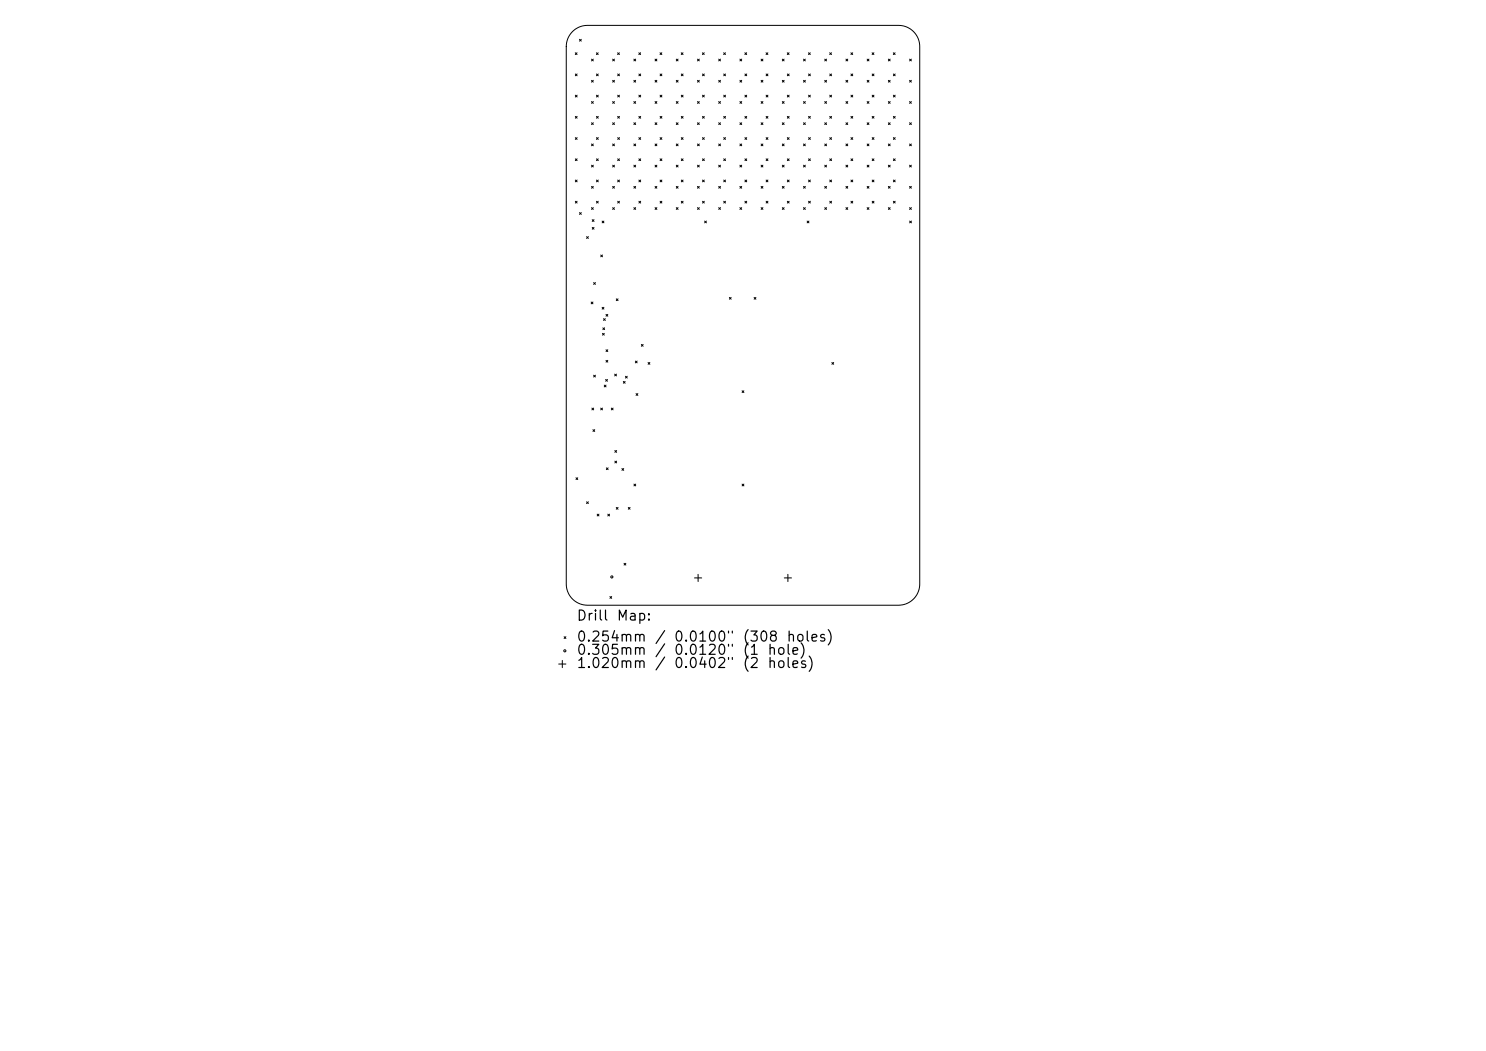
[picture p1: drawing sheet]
<svg xmlns="http://www.w3.org/2000/svg" width="297mm" height="210mm" viewBox="0 0 297 210" stroke-linecap="round" stroke-linejoin="round" font-family="sans-serif">
<defs><g id="words">
<g font-size="2">
<text x="115.1" y="124.5">Drill</text>
<text x="123.1" y="124.5">Map:</text>
<text x="115.1" y="128.7">0.254mm</text>
<text x="115.1" y="131.3">0.305mm</text>
<text x="130.7" y="128.7">/</text>
<text x="134.6" y="128.7">0.0100&quot;</text>
<text x="134.6" y="131.3">0.0120&quot;</text>
<text x="148.3" y="128.7">(308</text>
<text x="148.3" y="131.3">(1</text>
<text x="153.2" y="131.3">hole)</text>
<text x="157" y="128.7">holes)</text>
<text x="115.1" y="134">1.020mm</text>
<text x="134.6" y="134">0.0402&quot;</text>
<text x="148.3" y="134">(2</text>
<text x="153.2" y="134">holes)</text>
</g>
</g></defs>
<g fill="none" stroke="#000" stroke-width=".2">
<path d="M114.4 6.3a4.2 4.2 0 0 1 3-1.2h62.2a4.2 4.2 0 0 1 4.2 4.2v107.4a4.2 4.2 0 0 1-4.2 4.2h-62.2a4.2 4.2 0 0 1-4.2-4.2v-107.4a4.2 4.2 0 0 1 1.2-3zM115 10.5l.3 .4M115 14.8l.3 .3M115 19l.3 .4M115.3 10.5l-.3 .4M115.3 14.8l-.3 .3M115.3 19l-.3 .4M115.8 7.9l.4 .3M116.2 7.9l-.4 .3M118.2 11.8l.4 .4M118.2 16.1l.4 .3M118.6 11.8l-.4 .4"/>
<path d="M118.6 16.1l-.4 .3M119.2 10.5l.4 .4M119.2 14.8l.4 .3M119.2 19l.4 .4M119.6 10.5l-.4 .4M119.6 14.8l-.4 .3M119.6 19l-.4 .4M122.5 16.1l.3 .3M122.5 11.8l.3 .4M122.8 11.8l-.3 .4M122.8 16.1l-.3 .3M123.4 10.5l.4 .4"/>
<path d="M123.5 19l.3 .4M123.5 14.8l.3 .3M123.8 10.5l-.4 .4M123.8 14.8l-.3 .3M123.8 19l-.3 .4M126.7 16.1l.3 .3M126.7 11.8l.3 .4M127 11.8l-.3 .4M127 16.1l-.3 .3M127.7 10.5l.3 .4M127.7 19l.4 .4M127.7 14.8l.4 .3"/>
<path d="M128 10.5l-.3 .4M128.1 14.8l-.4 .3M128.1 19l-.4 .4M130.9 16.1l.4 .3M130.9 11.8l.4 .4M131.3 11.8l-.4 .4M131.3 16.1l-.4 .3M131.9 10.5l.4 .4M131.9 19l.4 .4M131.9 14.8l.4 .3M132.3 10.5l-.4 .4M132.3 14.8l-.4 .3"/>
<path d="M132.3 19l-.4 .4M135.2 16.1l.3 .3M135.2 11.8l.3 .4M135.5 11.8l-.3 .4M135.5 16.1l-.3 .3M136.2 10.5l.3 .4M136.2 19l.3 .4M136.2 14.8l.3 .3M136.5 10.5l-.3 .4M136.5 14.8l-.3 .3M136.5 19l-.3 .4M139.4 16.1l.4 .3"/>
<path d="M139.4 11.8l.4 .4M139.8 16.1l-.4 .3M139.8 11.8l-.4 .4M140.4 10.5l.4 .4M140.4 19l.4 .4M140.4 14.8l.4 .3M140.8 10.5l-.4 .4M140.8 14.8l-.4 .3M140.8 19l-.4 .4M143.6 11.8l.4 .4M143.6 16.1l.4 .3M144 11.8l-.4 .4"/>
<path d="M144 16.1l-.4 .3M144.6 10.5l.4 .4M144.6 19l.4 .4M144.6 14.8l.4 .3M145 10.5l-.4 .4M145 14.8l-.4 .3M145 19l-.4 .4M147.9 11.8l.3 .4M147.9 16.1l.3 .3M148.2 11.8l-.3 .4M148.2 16.1l-.3 .3M148.9 10.5l.3 .4"/>
<path d="M148.9 14.8l.3 .3M148.9 19l.3 .4M149.2 10.5l-.3 .4M149.2 14.8l-.3 .3M149.2 19l-.3 .4M152.1 16.1l.4 .3M152.1 11.8l.4 .4M152.5 11.8l-.4 .4M152.5 16.1l-.4 .3M153.1 10.5l.4 .4M153.1 14.8l.4 .3M153.1 19l.4 .4"/>
<path d="M153.5 10.5l-.4 .4M153.5 14.8l-.4 .3M153.5 19l-.4 .4M156.4 16.1l.3 .3M156.4 11.8l.3 .4M156.7 11.8l-.3 .4M156.7 16.1l-.3 .3M157.4 10.5l.3 .4M157.4 19l.3 .4M157.4 14.8l.3 .3M157.7 10.5l-.3 .4M157.7 14.8l-.3 .3"/>
<path d="M157.7 19l-.3 .4M160.6 16.1l.4 .3M160.6 11.8l.4 .4M161 11.8l-.4 .4M161 16.1l-.4 .3M161.6 10.5l.3 .4M161.6 19l.4 .4M161.6 14.8l.4 .3M161.9 10.5l-.3 .4M162 14.8l-.4 .3M162 19l-.4 .4M164.8 16.1l.4 .3"/>
<path d="M164.8 11.8l.4 .4M165.2 11.8l-.4 .4M165.2 16.1l-.4 .3M165.8 10.5l.4 .4M165.8 19l.4 .4M165.8 14.8l.4 .3M166.2 10.5l-.4 .4M166.2 14.8l-.4 .3M166.2 19l-.4 .4M169.1 16.1l.3 .3M169.1 11.8l.3 .4M169.4 11.8l-.3 .4"/>
<path d="M169.4 16.1l-.3 .3M170.1 10.5l.3 .4M170.1 19l.3 .4M170.1 14.8l.3 .3M170.4 10.5l-.3 .4M170.4 14.8l-.3 .3M170.4 19l-.3 .4M173.3 16.1l.4 .3M173.3 11.8l.4 .4M173.7 11.8l-.4 .4M173.7 16.1l-.4 .3M174.3 10.5l.4 .4"/>
<path d="M174.3 19l.4 .4M174.3 14.8l.4 .3M174.7 10.5l-.4 .4M174.7 14.8l-.4 .3M174.7 19l-.4 .4M177.6 16.1l.3 .3M177.6 11.8l.3 .4M177.9 16.1l-.3 .3M177.9 11.8l-.3 .4M178.5 10.5l.4 .4M178.6 19l.3 .4M178.6 14.8l.3 .3"/>
<path d="M178.9 10.5l-.4 .4M178.9 19l-.3 .4M178.9 14.8l-.3 .3M181.8 16.1l.4 .3M181.8 11.8l.4 .4M182.2 11.8l-.4 .4M182.2 16.1l-.4 .3M115 23.3l.3 .3M115 27.5l.3 .4M115 31.7l.3 .4M115 36l.3 .3M115.3 23.3l-.3 .3"/>
<path d="M115.3 27.5l-.3 .4M115.3 31.7l-.3 .4M115.3 36l-.3 .3M118.2 20.3l.4 .4M118.2 24.5l.4 .4M118.2 28.8l.4 .3M118.2 33l.4 .4M118.2 37.2l.4 .4M118.6 20.3l-.4 .4M118.6 24.5l-.4 .4M118.6 28.8l-.4 .3M118.6 33l-.4 .4"/>
<path d="M118.6 37.2l-.4 .4M119.2 23.3l.4 .3M119.2 27.5l.4 .4M119.2 31.7l.4 .4M119.2 36l.4 .3M119.6 23.3l-.4 .3M119.6 27.5l-.4 .4M119.6 31.7l-.4 .4M119.6 36l-.4 .3M122.5 20.3l.3 .4M122.5 24.5l.3 .4M122.5 28.8l.3 .3"/>
<path d="M122.5 33l.3 .4M122.5 37.2l.3 .4M122.8 33l-.3 .4M122.8 37.2l-.3 .4M122.8 20.3l-.3 .4M122.8 24.5l-.3 .4M122.8 28.8l-.3 .3M123.5 27.5l.3 .4M123.5 31.7l.3 .4M123.5 36l.3 .3M123.5 23.3l.3 .3M123.8 23.3l-.3 .3"/>
<path d="M123.8 27.5l-.3 .4M123.8 31.7l-.3 .4M123.8 36l-.3 .3M126.7 20.3l.3 .4M126.7 24.5l.3 .4M126.7 28.8l.3 .3M126.7 33l.3 .4M126.7 37.2l.3 .4M127 28.8l-.3 .3M127 33l-.3 .4M127 20.3l-.3 .4M127 24.5l-.3 .4"/>
<path d="M127 37.2l-.3 .4M127.7 23.3l.4 .3M127.7 31.7l.4 .4M127.7 36l.4 .3M127.7 27.5l.4 .4M128.1 23.3l-.4 .3M128.1 27.5l-.4 .4M128.1 31.7l-.4 .4M128.1 36l-.4 .3M130.9 24.5l.4 .4M130.9 28.8l.4 .3M130.9 20.3l.4 .4"/>
<path d="M130.9 33l.4 .4M130.9 37.2l.4 .4M131.3 24.5l-.4 .4M131.3 28.8l-.4 .3M131.3 20.3l-.4 .4M131.3 33l-.4 .4M131.3 37.2l-.4 .4M131.9 27.5l.4 .4M131.9 36l.4 .3M131.9 23.3l.4 .3M131.9 31.7l.4 .4M132.3 23.3l-.4 .3"/>
<path d="M132.3 27.5l-.4 .4M132.3 36l-.4 .3M132.3 31.7l-.4 .4M135.2 20.3l.3 .4M135.2 37.2l.3 .4M135.2 24.5l.3 .4M135.2 28.8l.3 .3M135.2 33l.3 .4M135.5 20.3l-.3 .4M135.5 24.5l-.3 .4M135.5 28.8l-.3 .3M135.5 33l-.3 .4"/>
<path d="M135.5 37.2l-.3 .4M136.2 31.7l.3 .4M136.2 27.5l.3 .4M136.2 23.3l.3 .3M136.2 36l.3 .3M136.5 23.3l-.3 .3M136.5 27.5l-.3 .4M136.5 36l-.3 .3M136.5 31.7l-.3 .4M139.4 28.8l.4 .3M139.4 33l.4 .4M139.4 37.2l.4 .4"/>
<path d="M139.4 20.3l.4 .4M139.4 24.5l.4 .4M139.8 20.3l-.4 .4M139.8 24.5l-.4 .4M139.8 28.8l-.4 .3M139.8 33l-.4 .4M139.8 37.2l-.4 .4M140.4 27.5l.4 .4M140.4 23.3l.4 .3M140.4 31.7l.4 .4M140.4 36l.4 .3M140.8 23.3l-.4 .3"/>
<path d="M140.8 27.5l-.4 .4M140.8 36l-.4 .3M140.8 31.7l-.4 .4M143.6 33l.4 .4M143.6 37.2l.4 .4M143.6 24.5l.4 .4M143.6 28.8l.4 .3M143.6 20.3l.4 .4M144 20.3l-.4 .4M144 24.5l-.4 .4M144 28.8l-.4 .3M144 33l-.4 .4"/>
<path d="M144 37.2l-.4 .4M144.6 23.3l.4 .3M144.6 36l.4 .3M144.6 27.5l.4 .4M144.6 31.7l.4 .4M145 23.3l-.4 .3M145 27.5l-.4 .4M145 36l-.4 .3M145 31.7l-.4 .4M147.9 37.2l.3 .4M147.9 28.8l.3 .3M147.9 33l.3 .4"/>
<path d="M147.9 20.3l.3 .4M147.9 24.5l.3 .4M148.2 20.3l-.3 .4M148.2 24.5l-.3 .4M148.2 28.8l-.3 .3M148.2 33l-.3 .4M148.2 37.2l-.3 .4M148.9 31.7l.3 .4M148.9 36l.3 .3M148.9 23.3l.3 .3M148.9 27.5l.3 .4M149.2 23.3l-.3 .3"/>
<path d="M149.2 27.5l-.3 .4M149.2 36l-.3 .3M149.2 31.7l-.3 .4M152.1 33l.4 .4M152.1 37.2l.4 .4M152.1 24.5l.4 .4M152.1 28.8l.4 .3M152.1 20.3l.4 .4M152.5 20.3l-.4 .4M152.5 24.5l-.4 .4M152.5 28.8l-.4 .3M152.5 33l-.4 .4"/>
<path d="M152.5 37.2l-.4 .4M153.1 36l.4 .3M153.1 23.3l.4 .3M153.1 27.5l.4 .4M153.1 31.7l.4 .4M153.5 23.3l-.4 .3M153.5 27.5l-.4 .4M153.5 36l-.4 .3M153.5 31.7l-.4 .4M156.4 37.2l.3 .4M156.4 28.8l.3 .3M156.4 33l.3 .4"/>
<path d="M156.4 20.3l.3 .4M156.4 24.5l.3 .4M156.7 37.2l-.3 .4M156.7 20.3l-.3 .4M156.7 24.5l-.3 .4M156.7 28.8l-.3 .3M156.7 33l-.3 .4M157.4 27.5l.3 .4M157.4 31.7l.3 .4M157.4 36l.3 .3M157.4 23.3l.3 .3M157.7 23.3l-.3 .3"/>
<path d="M157.7 27.5l-.3 .4M157.7 36l-.3 .3M157.7 31.7l-.3 .4M160.6 33l.4 .4M160.6 37.2l.4 .4M160.6 24.5l.4 .4M160.6 28.8l.4 .3M160.6 20.3l.4 .4M161 33l-.4 .4M161 20.3l-.4 .4M161 24.5l-.4 .4M161 28.8l-.4 .3"/>
<path d="M161 37.2l-.4 .4M161.6 23.3l.4 .3M161.6 31.7l.4 .4M161.6 36l.4 .3M161.6 27.5l.4 .4M162 23.3l-.4 .3M162 27.5l-.4 .4M162 36l-.4 .3M162 31.7l-.4 .4M164.8 37.2l.4 .4M164.8 28.8l.4 .3M164.8 33l.4 .4"/>
<path d="M164.8 24.5l.4 .4M164.8 20.3l.4 .4M165.2 28.8l-.4 .3M165.2 20.3l-.4 .4M165.2 24.5l-.4 .4M165.2 33l-.4 .4M165.2 37.2l-.4 .4M165.8 27.5l.4 .4M165.8 36l.4 .3M165.8 23.3l.4 .3M165.8 31.7l.4 .4M166.2 31.7l-.4 .4"/>
<path d="M166.2 23.3l-.4 .3M166.2 27.5l-.4 .4M166.2 36l-.4 .3M169.1 33l.3 .4M169.1 37.2l.3 .4M169.1 28.8l.3 .3M169.1 24.5l.3 .4M169.1 20.3l.3 .4M169.4 24.5l-.3 .4M169.4 20.3l-.3 .4M169.4 28.8l-.3 .3M169.4 33l-.3 .4"/>
<path d="M169.4 37.2l-.3 .4M170.1 31.7l.3 .4M170.1 27.5l.3 .4M170.1 36l.3 .3M170.1 23.3l.3 .3M170.4 27.5l-.3 .4M170.4 23.3l-.3 .3M170.4 36l-.3 .3M170.4 31.7l-.3 .4M173.3 28.8l.4 .3M173.3 24.5l.4 .4M173.3 20.3l.4 .4"/>
<path d="M173.3 33l.4 .4M173.3 37.2l.4 .4M173.7 37.2l-.4 .4M173.7 20.3l-.4 .4M173.7 24.5l-.4 .4M173.7 28.8l-.4 .3M173.7 33l-.4 .4M174.3 36l.4 .3M174.3 31.7l.4 .4M174.3 27.5l.4 .4M174.3 23.3l.4 .3M174.7 23.3l-.4 .3"/>
<path d="M174.7 27.5l-.4 .4M174.7 36l-.4 .3M174.7 31.7l-.4 .4M177.6 24.5l.3 .4M177.6 20.3l.3 .4M177.6 37.2l.3 .4M177.6 28.8l.3 .3M177.6 33l.3 .4M177.9 33l-.3 .4M177.9 20.3l-.3 .4M177.9 24.5l-.3 .4M177.9 28.8l-.3 .3"/>
<path d="M177.9 37.2l-.3 .4M178.6 36l.3 .3M178.6 31.7l.3 .4M178.6 27.5l.3 .4M178.6 23.3l.3 .3M178.9 23.3l-.3 .3M178.9 27.5l-.3 .4M178.9 36l-.3 .3M178.9 31.7l-.3 .4M181.8 20.3l.4 .4M181.8 33l.4 .4M181.8 37.2l.4 .4"/>
<path d="M181.8 24.5l.4 .4M181.8 28.8l.4 .3M182.2 28.8l-.4 .3M182.2 20.3l-.4 .4M182.2 24.5l-.4 .4M182.2 33l-.4 .4M182.2 37.2l-.4 .4M115 40.2l.3 .4M115.3 40.2l-.3 .4M115.8 42.5l.4 .3M116.2 42.5l-.4 .3M117.2 47.3l.4 .3"/>
<path d="M117.6 47.3l-.4 .3M118.2 41.5l.4 .3M118.4 43.9l.3 .3M118.4 45.4l.3 .4M118.6 41.5l-.4 .3M118.6 56.5l.4 .3M118.7 43.9l-.3 .3M118.7 45.4l-.3 .4M119 56.5l-.4 .3M119.2 40.2l.4 .4M119.6 40.2l-.4 .4M120.1 51l.3 .3"/>
<path d="M120.3 44.2l.4 .3M120.4 51l-.3 .3M120.7 44.2l-.4 .3M122.5 41.5l.3 .3M122.8 41.5l-.3 .3M123.2 59.7l.3 .4M123.5 40.2l.3 .4M123.5 59.7l-.3 .4M123.8 40.2l-.3 .4M126.7 41.5l.3 .3M127 41.5l-.3 .3M127.7 40.2l.4 .4"/>
<path d="M128.1 40.2l-.4 .4M130.9 41.5l.4 .3M131.3 41.5l-.4 .3M131.9 40.2l.4 .4M132.3 40.2l-.4 .4M135.2 41.5l.3 .3M135.5 41.5l-.3 .3M136.2 40.2l.3 .4M136.5 40.2l-.3 .4M139.4 41.5l.4 .3M139.8 41.5l-.4 .3M140.4 40.2l.4 .4"/>
<path d="M140.8 40.2l-.4 .4M140.8 44.2l.4 .3M141.2 44.2l-.4 .3M143.6 41.5l.4 .3M144 41.5l-.4 .3M144.6 40.2l.4 .4M145 40.2l-.4 .4M145.8 59.4l.3 .4M146.1 59.4l-.3 .4M147.9 41.5l.3 .3M148.2 41.5l-.3 .3M148.9 40.2l.3 .4"/>
<path d="M149.2 40.2l-.3 .4M150.7 59.4l.4 .4M151.1 59.4l-.4 .4M152.1 41.5l.4 .3M152.5 41.5l-.4 .3M153.1 40.2l.4 .4M153.5 40.2l-.4 .4M156.4 41.5l.3 .3M156.7 41.5l-.3 .3M157.4 40.2l.3 .4M157.7 40.2l-.3 .4M160.6 41.5l.4 .3"/>
<path d="M161 41.5l-.4 .3M161.3 44.2l.4 .3M161.6 40.2l.4 .4M161.7 44.2l-.4 .3M162 40.2l-.4 .4M164.8 41.5l.4 .3M165.2 41.5l-.4 .3M165.8 40.2l.4 .4M166.2 40.2l-.4 .4M169.1 41.5l.3 .3M169.4 41.5l-.3 .3M170.1 40.2l.3 .4"/>
<path d="M170.4 40.2l-.3 .4M173.3 41.5l.4 .3M173.7 41.5l-.4 .3M174.3 40.2l.4 .4M174.7 40.2l-.4 .4M177.6 41.5l.3 .3M177.9 41.5l-.3 .3M178.6 40.2l.3 .4M178.9 40.2l-.3 .4M181.8 41.5l.4 .3M181.8 44.2l.4 .3M182.2 41.5l-.4 .3"/>
<path d="M182.2 44.2l-.4 .3M118.2 60.4l.3 .3M118.5 60.4l-.3 .3M118.6 75l.4 .3M119 75l-.4 .3M120.3 61.4l.4 .4M120.4 66.6l.4 .4M120.5 65.5l.3 .4M120.6 63.7l.4 .3M120.7 61.4l-.4 .4M120.8 77l.3 .3M120.8 66.6l-.4 .4"/>
<path d="M120.8 65.5l-.3 .4M121 63.7l-.4 .3M121.1 75.8l.3 .4M121.1 62.8l.4 .4M121.1 69.9l.4 .3M121.1 72l.4 .4M121.1 77l-.3 .3M121.4 75.8l-.3 .4M121.5 62.8l-.4 .4M121.5 69.9l-.4 .3M121.5 72l-.4 .4M122.9 74.8l.3 .3"/>
<path d="M123.2 74.8l-.3 .3M124.6 76.2l.3 .4M124.9 76.2l-.3 .4M125 75.2l.4 .3M125.4 75.2l-.4 .3M127 72.1l.3 .4M127.1 78.6l.4 .4M127.3 72.1l-.3 .4M127.5 78.6l-.4 .4M128.2 68.8l.3 .4M128.5 68.8l-.3 .4M129.5 72.4l.4 .4"/>
<path d="M129.9 72.4l-.4 .4M148.3 78.1l.4 .3M148.7 78.1l-.4 .3M166.3 72.4l.3 .4M166.6 72.4l-.3 .4M115.1 95.5l.4 .3M115.5 95.5l-.4 .3M118.3 81.5l.4 .4M118.5 85.9l.4 .3M118.7 81.5l-.4 .4M118.9 85.9l-.4 .3M120.1 81.5l.3 .4"/>
<path d="M120.4 81.5l-.3 .4M121.2 93.5l.4 .3M121.6 93.5l-.4 .3M122.2 81.5l.3 .4M122.5 81.5l-.3 .4M122.9 90l.3 .4M122.9 92.1l.3 .4M123.2 90l-.3 .4M123.2 92.1l-.3 .4M124.3 93.6l.4 .4M124.7 93.6l-.4 .4M126.7 96.7l.4 .4"/>
<path d="M127.1 96.7l-.4 .4M148.3 96.7l.4 .4M148.7 96.7l-.4 .4M117.2 100.3l.4 .3M117.6 100.3l-.4 .3M119.4 102.7l.3 .4M119.7 102.7l-.3 .4M121.5 102.7l.3 .4M121.8 102.7l-.3 .4M121.9 119.2l.4 .4M122.3 119.2l-.4 .4M123.2 101.4l.3 .4"/>
<path d="M123.5 101.4l-.3 .4M124.7 112.6l.4 .3M125.1 112.6l-.4 .3M125.6 101.4l.3 .4M125.9 101.4l-.3 .4M138.8 115.5h1.4M139.5 114.8v1.4M156.8 115.5h1.4M157.5 114.8v1.4M111.7 132.7h1.4M112.4 132v1.4M112.7 127.2l.4 .4"/>
<path d="M113.1 127.2l-.4 .4"/>
<circle cx="122.3" cy="115.3" r=".22"/>
<circle cx="112.9" cy="130" r=".22"/>
</g>
<use href="#words"/>
</svg>
